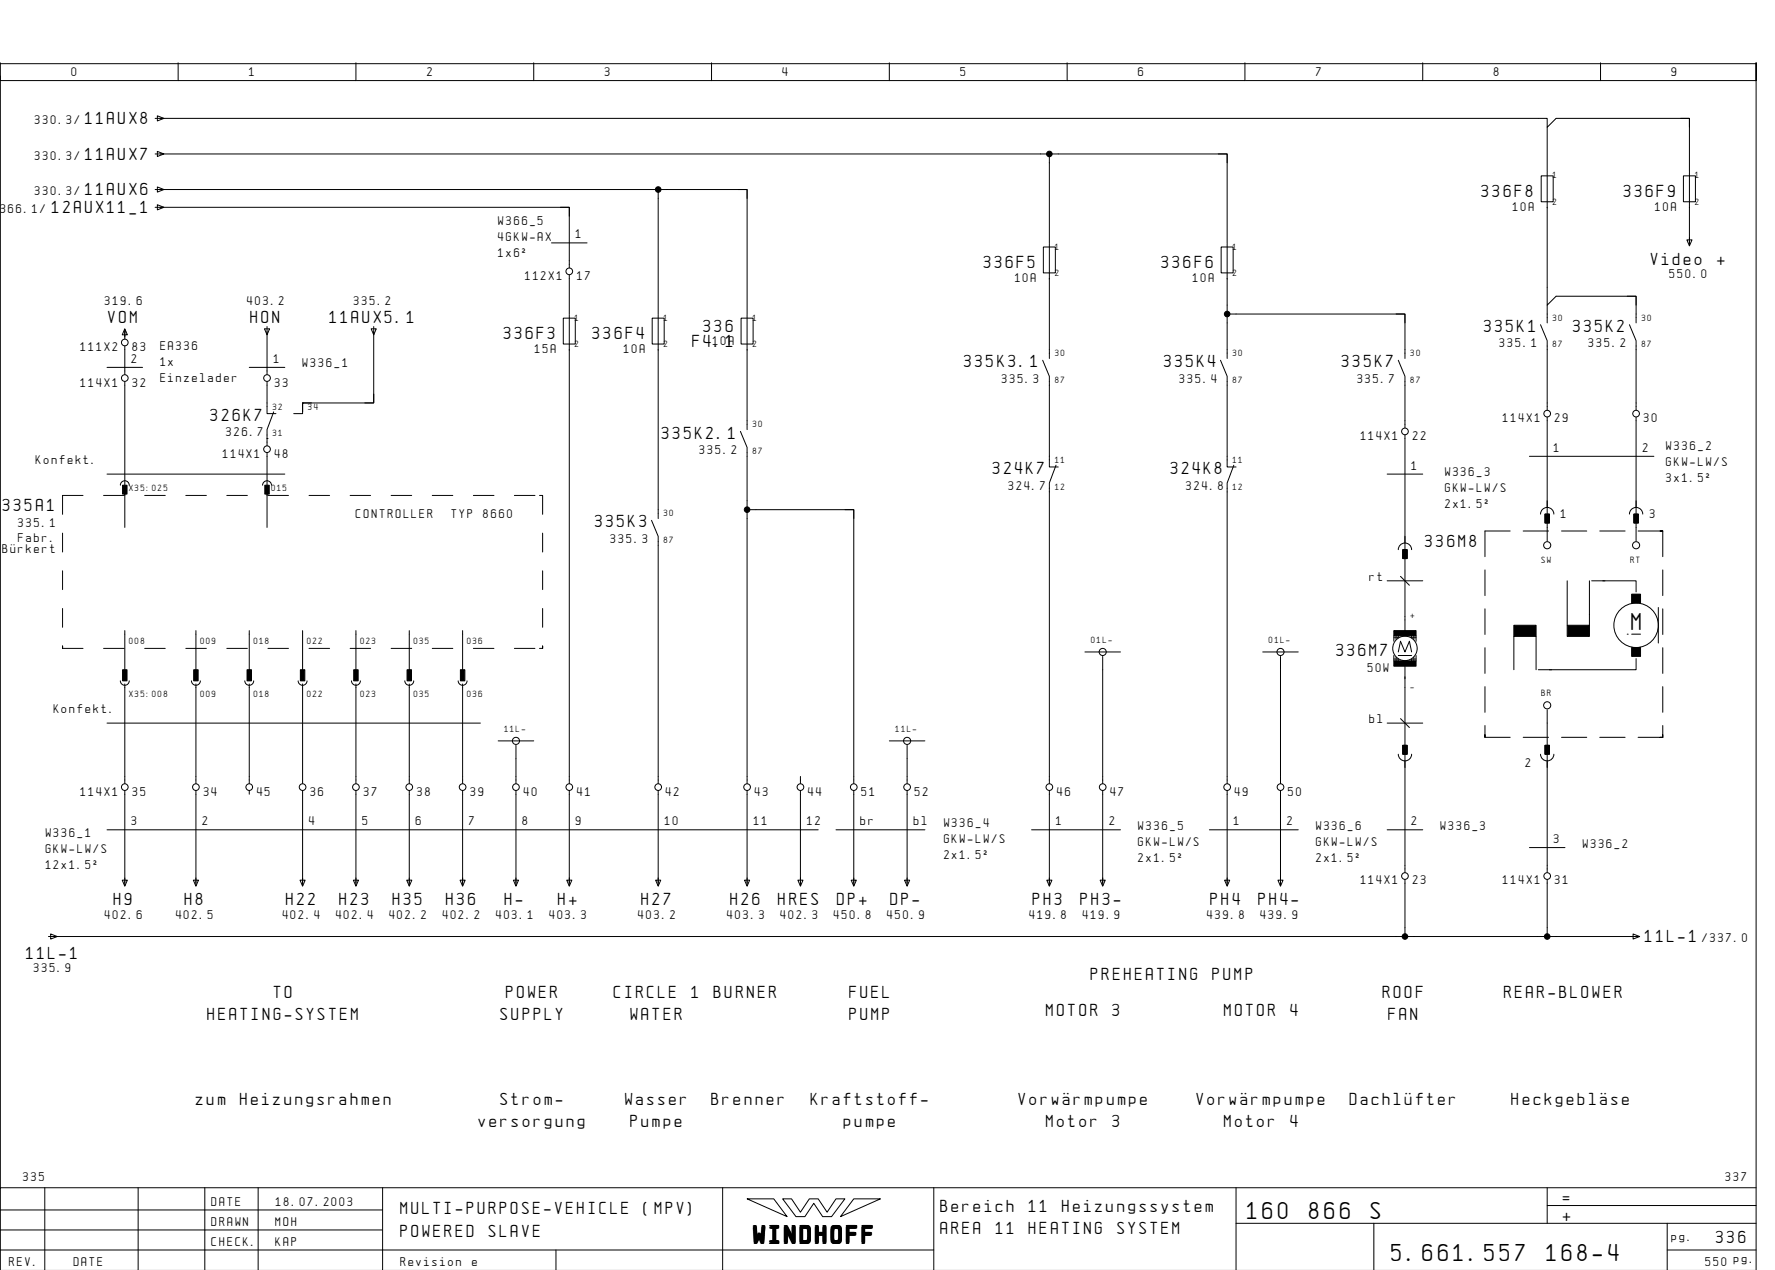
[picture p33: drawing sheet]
<svg xmlns="http://www.w3.org/2000/svg" width="399mm" height="286mm" viewBox="0 0 399 286" stroke-linecap="round" stroke-linejoin="round" font-family="sans-serif">
<defs><g id="words">
<g font-size="4.4">
<text x="367.1" y="141.6">M</text>
<text x="280.6" y="274.1">160</text>
<text x="294.5" y="274.1">866</text>
<text x="308.4" y="274.1">S</text>
<text x="169.5" y="279.3">WINDHOFF</text>
<text x="313.1" y="283.6">5.661.557</text>
<text x="347.9" y="283.6">168-4</text>
</g>
<g font-size="3.1">
<text x="19.2" y="27.9">11AUX8</text>
<text x="19.2" y="35.9">11AUX7</text>
<text x="11.7" y="47.9">12AUX11_1</text>
<text x="19.2" y="43.9">11AUX6</text>
<text x="333.3" y="44.3">336F8</text>
<text x="365.3" y="44.3">336F9</text>
<text x="371.4" y="59.6">Video</text>
<text x="386.3" y="59.6">+</text>
<text x="221.3" y="60.3">336F5</text>
<text x="261.3" y="60.3">336F6</text>
<text x="24.3" y="72.6">VOM</text>
<text x="56.3" y="72.6">HON</text>
<text x="74.1" y="72.6">11AUX5.1</text>
<text x="113.3" y="76.3">336F3</text>
<text x="133.3" y="76.3">336F4</text>
<text x="158.3" y="74.6">336</text>
<text x="333.9" y="74.6">335K1</text>
<text x="353.9" y="74.6">335K2</text>
<text x="155.8" y="78">F4.1</text>
<text x="216.9" y="82.6">335K3.1</text>
<text x="261.9" y="82.6">335K4</text>
<text x="301.9" y="82.6">335K7</text>
<text x="47.4" y="94.6">326K7</text>
<text x="148.9" y="98.6">335K2.1</text>
<text x="223.4" y="106.6">324K7</text>
<text x="263.4" y="106.6">324K8</text>
<text x=".6" y="114.9">335A1</text>
<text x="133.9" y="118.6">335K3</text>
<text x="320.6" y="122.9">336M8</text>
<text x="300.6" y="147.6">336M7</text>
<text x="25.6" y="203.6">H9</text>
<text x="41.6" y="203.6">H8</text>
<text x="64.3" y="203.6">H22</text>
<text x="76.3" y="203.6">H23</text>
<text x="88.3" y="203.6">H35</text>
<text x="100.3" y="203.6">H36</text>
<text x="113.6" y="203.6">H-</text>
<text x="125.6" y="203.6">H+</text>
<text x="144.3" y="203.6">H27</text>
<text x="164.3" y="203.6">H26</text>
<text x="175.1" y="203.6">HRES</text>
<text x="188.3" y="203.6">DP+</text>
<text x="200.3" y="203.6">DP-</text>
<text x="232.3" y="203.6">PH3</text>
<text x="243.1" y="203.6">PH3-</text>
<text x="272.3" y="203.6">PH4</text>
<text x="283.1" y="203.6">PH4-</text>
<text x="5.9" y="215.6">11L-1</text>
<text x="370.1" y="211.9">11L-1</text>
<text x="245.4" y="220.4">PREHEATING</text>
<text x="272.8" y="220.4">PUMP</text>
<text x="61.6" y="224.4">TO</text>
<text x="113.9" y="224.4">POWER</text>
<text x="138.1" y="224.4">CIRCLE</text>
<text x="155.5" y="224.4">1</text>
<text x="160.6" y="224.4">BURNER</text>
<text x="191.1" y="224.4">FUEL</text>
<text x="311.1" y="224.4">ROOF</text>
<text x="338.4" y="224.4">REAR-BLOWER</text>
<text x="46.7" y="229.4">HEATING-SYSTEM</text>
<text x="112.6" y="229.4">SUPPLY</text>
<text x="141.9" y="229.4">WATER</text>
<text x="191.1" y="229.4">PUMP</text>
<text x="235.4" y="228.4">MOTOR</text>
<text x="250.3" y="228.4">3</text>
<text x="275.4" y="228.4">MOTOR</text>
<text x="290.3" y="228.4">4</text>
<text x="312.3" y="229.4">FAN</text>
<text x="44.1" y="248.4">zum</text>
<text x="54" y="248.4">Heizungsrahmen</text>
<text x="112.6" y="248.4">Strom-</text>
<text x="140.6" y="248.4">Wasser</text>
<text x="160.1" y="248.4">Brenner</text>
<text x="182.4" y="248.4">Kraftstoff-</text>
<text x="229.2" y="248.4">VorwÑrmpumpe</text>
<text x="269.2" y="248.4">VorwÑrmpumpe</text>
<text x="303.6" y="248.4">DachlÅfter</text>
<text x="340.1" y="248.4">HeckgeblÑse</text>
<text x="107.6" y="253.4">versorgung</text>
<text x="141.9" y="253.4">Pumpe</text>
<text x="189.9" y="253.4">pumpe</text>
<text x="235.4" y="253.4">Motor</text>
<text x="250.3" y="253.4">3</text>
<text x="275.4" y="253.4">Motor</text>
<text x="290.3" y="253.4">4</text>
<text x="90.1" y="273.1">MULTI-PURPOSE-VEHICLE</text>
<text x="144.8" y="273.1">(MPV)</text>
<text x="211.6" y="272.6">Bereich</text>
<text x="231.5" y="272.6">11</text>
<text x="238.9" y="272.6">Heizungssystem</text>
<text x="351.6" y="270.6">=</text>
<text x="351.6" y="274.6">+</text>
<text x="90.1" y="278.1">POWERED</text>
<text x="110" y="278.1">SLAVE</text>
<text x="211.6" y="277.6">AREA</text>
<text x="224" y="277.6">11</text>
<text x="231.5" y="277.6">HEATING</text>
<text x="251.4" y="277.6">SYSTEM</text>
<text x="386.1" y="279.6">336</text>
</g>
<g font-size="2.3">
<text x="16.1" y="17.1">0</text>
<text x="56.1" y="17.1">1</text>
<text x="96.1" y="17.1">2</text>
<text x="136.1" y="17.1">3</text>
<text x="176.1" y="17.1">4</text>
<text x="216.1" y="17.1">5</text>
<text x="256.1" y="17.1">6</text>
<text x="296.1" y="17.1">7</text>
<text x="336.1" y="17.1">8</text>
<text x="376.1" y="17.1">9</text>
<text x="7.8" y="27.9">330.3/</text>
<text x="7.8" y="35.9">330.3/</text>
<text x=".1" y="47.9">366.1/</text>
<text x="7.8" y="43.9">330.3/</text>
<text x="340.4" y="47.4">10A</text>
<text x="372.4" y="47.4">10A</text>
<text x="112.1" y="50.6">W366_5</text>
<text x="129.6" y="53.6">1</text>
<text x="112.1" y="54.2">4GKW-AX</text>
<text x="112.1" y="57.8">1x6˝</text>
<text x="118.1" y="62.9">112X1</text>
<text x="129.8" y="62.9">17</text>
<text x="228.4" y="63.4">10A</text>
<text x="268.4" y="63.4">10A</text>
<text x="375.6" y="62.6">550.0</text>
<text x="23.6" y="68.5">319.6</text>
<text x="55.6" y="68.5">403.2</text>
<text x="79.6" y="68.5">335.2</text>
<text x="160.4" y="77.7">10A</text>
<text x="18.1" y="78.9">111X2</text>
<text x="29.6" y="81.6">2</text>
<text x="29.8" y="78.9">83</text>
<text x="36.1" y="78.6">EA336</text>
<text x="36.1" y="82.2">1x</text>
<text x="61.6" y="81.6">1</text>
<text x="68.1" y="82.6">W336_1</text>
<text x="120.4" y="79.4">15A</text>
<text x="140.4" y="79.4">10A</text>
<text x="337.4" y="78.1">335.1</text>
<text x="357.4" y="78.1">335.2</text>
<text x="18.1" y="86.9">114X1</text>
<text x="29.8" y="86.9">32</text>
<text x="36.1" y="85.8">Einzelader</text>
<text x="61.8" y="86.9">33</text>
<text x="225.4" y="86.1">335.3</text>
<text x="265.4" y="86.1">335.4</text>
<text x="305.4" y="86.1">335.7</text>
<text x="338.1" y="94.9">114X1</text>
<text x="349.8" y="94.9">29</text>
<text x="369.8" y="94.9">30</text>
<text x="50.9" y="98.1">326.7</text>
<text x="306.1" y="98.9">114X1</text>
<text x="317.8" y="98.9">22</text>
<text x="349.6" y="101.6">1</text>
<text x="369.6" y="101.6">2</text>
<text x="374.9" y="101.3">W336_2</text>
<text x="8.1" y="104.4">Konfekt.</text>
<text x="50.1" y="102.9">114X1</text>
<text x="61.8" y="102.9">48</text>
<text x="157.4" y="102.1">335.2</text>
<text x="317.6" y="105.6">1</text>
<text x="325.1" y="107.1">W336_3</text>
<text x="374.9" y="104.9">GKW-LW/S</text>
<text x="226.9" y="110.1">324.7</text>
<text x="266.9" y="110.1">324.8</text>
<text x="325.1" y="110.7">GKW-LW/S</text>
<text x="374.9" y="108.5">3x1.5˝</text>
<text x="4.1" y="118.4">335.1</text>
<text x="80.1" y="116.4">CONTROLLER</text>
<text x="101.6" y="116.4">TYP</text>
<text x="108.7" y="116.4">8660</text>
<text x="325.1" y="114.3">2x1.5˝</text>
<text x="351.2" y="116.4">1</text>
<text x="371.2" y="116.4">3</text>
<text x=".5" y="124.4">BÅrkert</text>
<text x="4.1" y="121.9">Fabr.</text>
<text x="137.4" y="122.1">335.3</text>
<text x="308.1" y="130.6">rt</text>
<text x="307.7" y="151.1">50W</text>
<text x="12.1" y="160.4">Konfekt.</text>
<text x="308.1" y="162.6">bl</text>
<text x="343.2" y="172.4">2</text>
<text x="18.1" y="178.9">114X1</text>
<text x="29.8" y="178.9">35</text>
<text x="45.8" y="178.9">34</text>
<text x="57.8" y="178.9">45</text>
<text x="69.8" y="178.9">36</text>
<text x="81.8" y="178.9">37</text>
<text x="93.8" y="178.9">38</text>
<text x="105.8" y="178.9">39</text>
<text x="117.8" y="178.9">40</text>
<text x="129.8" y="178.9">41</text>
<text x="149.8" y="178.9">42</text>
<text x="169.8" y="178.9">43</text>
<text x="181.8" y="178.9">44</text>
<text x="193.8" y="178.9">51</text>
<text x="205.8" y="178.9">52</text>
<text x="237.8" y="178.9">46</text>
<text x="249.8" y="178.9">47</text>
<text x="277.8" y="178.9">49</text>
<text x="289.8" y="178.9">50</text>
<text x="29.6" y="185.6">3</text>
<text x="45.6" y="185.6">2</text>
<text x="69.6" y="185.6">4</text>
<text x="81.6" y="185.6">5</text>
<text x="93.6" y="185.6">6</text>
<text x="105.6" y="185.6">7</text>
<text x="117.6" y="185.6">8</text>
<text x="129.6" y="185.6">9</text>
<text x="149.6" y="185.6">10</text>
<text x="169.6" y="185.6">11</text>
<text x="181.6" y="185.6">12</text>
<text x="193.6" y="185.6">br</text>
<text x="205.6" y="185.6">bl</text>
<text x="212.4" y="186">W336_4</text>
<text x="237.6" y="185.6">1</text>
<text x="249.6" y="185.6">2</text>
<text x="277.6" y="185.6">1</text>
<text x="289.6" y="185.6">2</text>
<text x="317.6" y="185.6">2</text>
<text x="10.3" y="188.3">W336_1</text>
<text x="10.3" y="191.9">GKW-LW/S</text>
<text x="212.4" y="189.6">GKW-LW/S</text>
<text x="256.1" y="186.6">W336_5</text>
<text x="256.1" y="190.2">GKW-LW/S</text>
<text x="296.1" y="186.6">W336_6</text>
<text x="296.1" y="190.2">GKW-LW/S</text>
<text x="324.1" y="186.6">W336_3</text>
<text x="349.6" y="189.6">3</text>
<text x="356.1" y="190.6">W336_2</text>
<text x="10.3" y="195.4">12x1.5˝</text>
<text x="212.4" y="193.1">2x1.5˝</text>
<text x="256.1" y="193.8">2x1.5˝</text>
<text x="296.1" y="193.8">2x1.5˝</text>
<text x="306.1" y="198.9">114X1</text>
<text x="317.8" y="198.9">23</text>
<text x="338.1" y="198.9">114X1</text>
<text x="349.8" y="198.9">31</text>
<text x="23.6" y="206.6">402.6</text>
<text x="39.6" y="206.6">402.5</text>
<text x="63.6" y="206.6">402.4</text>
<text x="75.6" y="206.6">402.4</text>
<text x="87.6" y="206.6">402.2</text>
<text x="99.6" y="206.6">402.2</text>
<text x="111.6" y="206.6">403.1</text>
<text x="123.6" y="206.6">403.3</text>
<text x="143.6" y="206.6">403.2</text>
<text x="163.6" y="206.6">403.3</text>
<text x="175.6" y="206.6">402.3</text>
<text x="187.6" y="206.6">450.8</text>
<text x="199.6" y="206.6">450.9</text>
<text x="231.6" y="206.6">419.8</text>
<text x="243.6" y="206.6">419.9</text>
<text x="271.6" y="206.6">439.8</text>
<text x="283.6" y="206.6">439.9</text>
<text x="383" y="211.9">/337.0</text>
<text x="7.6" y="218.6">335.9</text>
<text x="5.2" y="265.6">335</text>
<text x="388.2" y="265.6">337</text>
<text x="47.6" y="271.1">DATE</text>
<text x="47.6" y="275.6">DRAWN</text>
<text x="62" y="275.6">MOH</text>
<text x="62.1" y="271.1">18.07.2003</text>
<text x="47.6" y="280.1">CHECK.</text>
<text x="62" y="280.1">KAP</text>
<text x="376.1" y="279.1">pg.</text>
<text x="2.1" y="284.6">REV.</text>
<text x="16.6" y="284.6">DATE</text>
<text x="90.1" y="284.6">Revision</text>
<text x="106.2" y="284.6">e</text>
<text x="383.7" y="284.6">550 pg.</text>
</g>
<g font-size="1.6">
<text x="349.4" y="40.1">1</text>
<text x="381.4" y="40.1">1</text>
<text x="349.4" y="46.1">2</text>
<text x="381.4" y="46.1">2</text>
<text x="237.4" y="56.1">1</text>
<text x="277.4" y="56.1">1</text>
<text x="237.4" y="62.1">2</text>
<text x="277.4" y="62.1">2</text>
<text x="129.3" y="72.1">1</text>
<text x="149.4" y="72.1">1</text>
<text x="169.4" y="72.1">1</text>
<text x="349.4" y="72.1">30</text>
<text x="369.4" y="72.1">30</text>
<text x="129.3" y="78.1">2</text>
<text x="149.4" y="78.1">2</text>
<text x="169.4" y="78.1">2</text>
<text x="237.4" y="80.1">30</text>
<text x="277.4" y="80.1">30</text>
<text x="317.4" y="80.1">30</text>
<text x="349.4" y="78.1">87</text>
<text x="369.4" y="78.1">87</text>
<text x="237.4" y="86.1">87</text>
<text x="277.4" y="86.1">87</text>
<text x="317.4" y="86.1">87</text>
<text x="61.3" y="92.1">32</text>
<text x="69.4" y="92.1">34</text>
<text x="61.3" y="98.1">31</text>
<text x="169.4" y="96.1">30</text>
<text x="169.4" y="102.1">87</text>
<text x="237.4" y="104.1">11</text>
<text x="277.4" y="104.1">11</text>
<text x="29.1" y="110.4">X35:025</text>
<text x="61.1" y="110.4">015</text>
<text x="237.4" y="110.1">12</text>
<text x="277.4" y="110.1">12</text>
<text x="149.4" y="116.1">30</text>
<text x="149.4" y="122.1">87</text>
<text x="346.8" y="126.6">SW</text>
<text x="366.8" y="126.6">RT</text>
<text x="317.4" y="139.1">+</text>
<text x="29.1" y="144.8">008</text>
<text x="45.1" y="144.8">009</text>
<text x="57.1" y="144.8">018</text>
<text x="69.1" y="144.8">022</text>
<text x="81.1" y="144.8">023</text>
<text x="93.1" y="144.8">035</text>
<text x="105.1" y="144.8">036</text>
<text x="245.5" y="144.6">01L-</text>
<text x="285.5" y="144.6">01L-</text>
<text x="317.4" y="155.3">-</text>
<text x="29.1" y="156.8">X35:008</text>
<text x="45.1" y="156.8">009</text>
<text x="57.1" y="156.8">018</text>
<text x="69.1" y="156.8">022</text>
<text x="81.1" y="156.8">023</text>
<text x="93.1" y="156.8">035</text>
<text x="105.1" y="156.8">036</text>
<text x="346.8" y="156.6">BR</text>
<text x="113.5" y="164.6">11L-</text>
<text x="201.5" y="164.6">11L-</text>
</g>
</g></defs>
<g fill="none" stroke="#000" stroke-width=".22">
<path d="M.1 14.1v4h395v-4v271.6M.1 17.1v250M.1 14.3h395M40.1 14.1v4M80.1 14.1v4M120.1 14.1v4M160.1 14.1v4M200.1 14.1v4M240.1 14.1v4M280.1 14.1v4M320.1 14.1v4M360.1 14.1v4"/>
<path d="M34.9 34.6h241.2v20M34.9 26.6h313.2v2l2-2h30v12M35.4 26l1.5 .6-1.5 .6zM35.4 34l1.5 .6-1.5 .6zM236.1 34.6v20M274.1 34.6h2v2M346.7 39.5h2.7v5.9h-2.7zM348.1 38.8v29.8l2-2h18v6M348.1 28.6v10M378.1 26.6h2v2M378.7 39.5h2.7v5.9h-2.7zM380.1 38.8v16.4"/>
<path d="M34.9 42.6h133.2v28M34.9 46.6h1.8M35.4 42l1.5 .6-1.5 .6zM35.4 46l1.5 .6-1.5 .6zM36.1 46.6h92v13.6M124.1 54.6h8M126.1 46.6h2v2M148.1 42.6v28M166.1 42.6h2v2M234.7 55.5h2.7v5.9h-2.7zM236.1 54.7v25.9M274.7 55.5h2.7v5.9h-2.7z"/>
<path d="M276.1 54.7v25.9M379.5 54h1.2l-.6 1.3zM28.1 73.9l.6 1.4h-1.2zM28.1 74.1v2.1M28.1 77.8v6.4M28.1 74.6h.1M59.5 73.9h1.2l-.6 1.4zM60.1 73.4v10.8M83.5 73.9h1.2l-.6 1.4zM84.1 74.6v16h-16M84.1 73.4v1.8M126.7 71.5h2.7v5.9h-2.7z"/>
<path d="M128.1 61.8v8.8M128.1 70.8v105.4M146.7 71.5h2.7v5.9h-2.7zM148.1 70.8v45.8M166.7 71.5h2.7v5.9h-2.7zM168.1 70.8v25.8M276.1 70.6h40v10M314.1 70.6h2v2M346.6 73l1.5 3.6v15.6M348.1 68.6v4M366.1 66.6h2v2M366.6 73l1.5 3.6v15.6"/>
<path d="M24.1 82.6h8M28.1 85.8v32.8M56.1 82.6h8M60.1 85.8v7.2h2M60.1 98.6h.1M61.6 92.6l-1.5 4v3.6M68.1 90.6v2.4h-2M68.1 90.6h.1M70.1 90.6h-2v2M84.1 88.6v2h-2M166.6 97l1.5 3.6v75.6M234.6 81l1.5 3.6v20.4h2"/>
<path d="M274.6 81l1.5 3.6v20.4h2M314.6 81l1.5 3.6v11.6M316.1 97.8v45.2M348.1 93.8v27.8M368.1 93.8v27.8M14.1 119.9v4.3M18.7 111.4h-4.6v4.3M23.3 111.4h4.6M24.1 106.6h40M27.1 109.1a1 1 0 0 1 1-1 1 1 0 0 1 1 1M32.6 111.4h4.6M41.8 111.4h4.6"/>
<path d="M51 111.4h4.6M59.1 109.1a1 1 0 0 1 1-1 1 1 0 0 1 1 1M60.1 101.8v16.8M60.3 111.4h4.6M69.5 111.4h4.7M78.8 111.4h4.6M88 111.4h4.6M97.2 111.4h4.7M106.5 111.4h4.6M115.7 111.4h4.7M121.4 111.4h.7v4.3M122.1 119.9v4.3"/>
<path d="M146.6 117l1.5 3.6v55.6M168.1 114.6h24v61.6M190.1 114.6h2v2M237.6 104.6l-1.5 4v67.6M277.6 104.6l-1.5 4v67.6M312.1 106.6h8M339.8 119.4h-5.7v5.8M342.7 119.4h5.7M344.1 102.6h28M346.6 115.6a1.5 1.5 0 0 1 1.5-1.5 1.5 1.5 0 0 1 1.5 1.5M347.6 115.6h1v2h-1zM351.3 119.4h5.7"/>
<path d="M359.9 119.4h5.7M366.6 115.6a1.5 1.5 0 0 1 1.5-1.5 1.5 1.5 0 0 1 1.5 1.5M367.6 115.6h1v2h-1zM368.5 119.4h5.6h-.6M374.1 119.4v5.8M14.1 128.4v4.2M14.1 136.9v4.2M122.1 128.4v4.2M122.1 136.9v4.2M312.1 130.6h8M314.6 123.6a1.5 1.5 0 0 1 1.5-1.5 1.5 1.5 0 0 1 1.5 1.5M315.1 129.6l2 2"/>
<path d="M315.6 123.6h1v2h-1zM334.1 128.2v5.7M334.1 136.9v5.8M352.6 130.6v10M357.6 130.6v10M358.1 130.6h3M360.6 130.6h7.5v2.5M373.1 136.6v8M374.1 128.2v5.7M374.1 136.9v5.8M14.1 145.3v.5v-.5M14.1 145.8h4.6"/>
<path d="M23.3 145.8h4.6M27.1 153.1a1 1 0 0 0 1 1 1 1 0 0 0 1-1M28.1 141.8v8.8M28.1 153.8v22.4M32.6 145.8h4.6M41.8 145.8h4.6M43.1 153.1a1 1 0 0 0 1 1 1 1 0 0 0 1-1M44.1 141.8v8.8M44.1 153.8v22.4M51 145.8h4.6M55.1 153.1a1 1 0 0 0 1 1 1 1 0 0 0 1-1M56.1 141.8v8.8"/>
<path d="M56.1 153.8v22.4M60.3 145.8h4.6M67.1 153.1a1 1 0 0 0 1 1 1 1 0 0 0 1-1M68.1 141.8v8.8M68.1 153.8v22.4M69.5 145.8h4.7M78.8 145.8h4.6M79.1 153.1a1 1 0 0 0 1 1 1 1 0 0 0 1-1M80.1 141.8v8.8M80.1 153.8v22.4M88 145.8h4.6M91.1 153.1a1 1 0 0 0 1 1 1 1 0 0 0 1-1"/>
<path d="M92.1 141.8v8.8M92.1 153.8v22.4M97.2 145.8h4.7M103.1 153.1a1 1 0 0 0 1 1 1 1 0 0 0 1-1M104.1 141.8v8.8M104.1 153.8v22.4M106.5 145.8h4.6M115.7 145.8h4.7M121.4 145.8h.7M122.1 145.3v.5v-.5M244.1 146.6h8M248.1 147.6v28.6"/>
<path d="M284.1 146.6h8M288.1 147.6v28.6M313.6 148.2h1v.4M313.6 143v1.2M313.6 147.4v1.2M314.1 143v.8M314.1 147.8v.8M314.6 143v.4h-1M314.6 146.6l.5-2.4 1 2.4 1-2.4 .5 2.4M314.6 147.4h3M316.1 148.6v.8M316.1 149.8v46.4"/>
<path d="M317.6 143v.4h1M318.1 143v.8M318.1 147.8v.8M318.6 143v1.2M318.6 147.4v1.2M318.6 148.2h-1v.4M334.1 145.7v5.7M334.1 154.4v5.8M340.6 143.1v7.5M345.6 143.1v7.5M346.1 150.6h3M348.1 159.6v36.6"/>
<path d="M366.1 142.6h.1M367.1 142.6h2M368.1 148.1v2.5h-19.5M374.1 145.7v5.7M374.1 154.4v5.8M24.1 162.6h84M28.1 177.8v21.4M44.1 177.8v21.4M56.1 177.8v.8M68.1 177.8v21.4M80.1 177.8v21.4M92.1 177.8v21.4"/>
<path d="M104.1 177.8v21.4M112.1 166.6h8M116.1 167.6v8.6M116.1 177.8v21.4M128.1 177.8v21.4M148.1 177.8v21.4M168.1 177.8v21.4M180.1 174.6v1.6M180.1 177.8v21.4M192.1 177.8v21.4M200.1 166.6h8M204.1 167.6v8.6"/>
<path d="M204.1 177.8v21.4M236.1 177.8v21.4M248.1 177.8v21.4M276.1 177.8v21.4M288.1 177.8v21.4M312.1 162.6h8M314.6 169.6a1.5 1.5 0 0 0 1.5 1.5 1.5 1.5 0 0 0 1.5-1.5M315.1 161.6l2 2M315.6 167.6h1v2h-1zM334.1 165.8h5.7M334.1 163.2v2.6v-.6M342.7 165.8h5.7"/>
<path d="M346.6 169.6a1.5 1.5 0 0 0 1.5 1.5 1.5 1.5 0 0 0 1.5-1.5M347.6 167.6h1v2h-1zM351.3 165.8h5.7M359.9 165.8h5.7M368.5 165.8h5.6h-.6M374.1 163.2v2.6v-.6M24.1 186.6h160M27.5 197.9h1.2l-.6 1.4zM43.5 197.9h1.1l-.5 1.4zM67.5 197.9h1.1l-.5 1.4zM79.5 197.9h1.2l-.6 1.4zM91.5 197.9h1.1l-.5 1.4z"/>
<path d="M103.5 197.9h1.2l-.6 1.4zM115.5 197.9h1.1l-.5 1.4zM127.5 197.9h1.2l-.6 1.4zM147.5 197.9h1.2l-.6 1.4zM167.5 197.9h1.1l-.5 1.4zM179.5 197.9h1.1l-.5 1.4zM188.1 186.6h20M191.5 197.9h1.1l-.5 1.4zM203.5 197.9h1.2l-.6 1.4zM232.1 186.6h20M235.5 197.9h1.2l-.6 1.4zM247.5 197.9h1.2l-.6 1.4z"/>
<path d="M272.1 186.6h20M275.5 197.9h1.2l-.6 1.4zM287.5 197.9h1.2l-.6 1.4zM312.1 186.6h8M316.1 197.8v12.8M344.1 190.6h8M348.1 197.8v12.8M10.9 210.6h357.9M11.4 210l1.5 .6-1.5 .6zM367.4 210l1.5 .6-1.5 .6zM10.1 267.1v18.5M31.1 267.1v18.5"/>
<path d="M46.1 267.1v18.6M58.1 267.1v18.6M86.1 272.1h-86M86.1 276.6h-86M86.1 267.1v18.6M162.6 267.1v18.6M168.1 269.6h6l3 4zM176.1 269.6h2l2 3 2-3h2l2 3 2-3h2l-3 4h-2l-2-3-2 3h-2zM192.1 269.6h6l-9 4zM210.1 267.1v18.6M278.1 275.1h117M278.1 267.1v18.6"/>
<path d="M309.1 275.1v10.6M348.1 271.1h47M348.1 267.1v8M375.1 275.1v10.6M395.1 267.1h-395v18.6M125.1 281.1v4.6M210.1 281.1h-210M375.1 281.1h20"/>
<circle cx="28.1" cy="77" r=".75"/>
<circle cx="128.1" cy="61" r=".75"/>
<circle cx="28.1" cy="85" r=".75"/>
<circle cx="60.1" cy="85" r=".75"/>
<circle cx="316.1" cy="97" r=".75"/>
<circle cx="348.1" cy="93" r=".75"/>
<circle cx="368.1" cy="93" r=".75"/>
<circle cx="60.1" cy="101" r=".75"/>
<circle cx="348.1" cy="122.6" r=".8"/>
<circle cx="368.1" cy="122.6" r=".8"/>
<circle cx="248.1" cy="146.6" r=".8"/>
<circle cx="288.1" cy="146.6" r=".8"/>
<circle cx="316.1" cy="145.8" r="2.75"/>
<circle cx="348.1" cy="158.6" r=".8"/>
<circle cx="368.1" cy="140.6" r="5"/>
<circle cx="28.1" cy="177" r=".75"/>
<circle cx="44.1" cy="177" r=".75"/>
<circle cx="56.1" cy="177" r=".75"/>
<circle cx="68.1" cy="177" r=".75"/>
<circle cx="80.1" cy="177" r=".75"/>
<circle cx="92.1" cy="177" r=".75"/>
<circle cx="104.1" cy="177" r=".75"/>
<circle cx="116.1" cy="166.6" r=".8"/>
<circle cx="116.1" cy="177" r=".75"/>
<circle cx="128.1" cy="177" r=".75"/>
<circle cx="148.1" cy="177" r=".75"/>
<circle cx="168.1" cy="177" r=".75"/>
<circle cx="180.1" cy="177" r=".75"/>
<circle cx="192.1" cy="177" r=".75"/>
<circle cx="204.1" cy="177" r=".75"/>
<circle cx="204.1" cy="166.6" r=".8"/>
<circle cx="236.1" cy="177" r=".75"/>
<circle cx="248.1" cy="177" r=".75"/>
<circle cx="276.1" cy="177" r=".75"/>
<circle cx="288.1" cy="177" r=".75"/>
<circle cx="316.1" cy="197" r=".75"/>
<circle cx="348.1" cy="197" r=".75"/>
</g>
<g fill="#000" stroke="#000" stroke-width=".22">
<path d="M27.6 109.1h1v2h-1zM59.6 109.1h1v2h-1zM347.6 115.6h1v2h-1zM367.6 115.6h1v2h-1zM315.6 123.6h1v2h-1zM367.1 133.6h2v2h-2zM27.6 150.6h1v2.5h-1zM43.6 150.6h1v2.5h-1zM55.6 150.6h1v2.5h-1zM67.6 150.6h1v2.5h-1zM79.6 150.6h1v2.5h-1zM91.6 150.6h1v2.5h-1z"/>
<path d="M103.6 150.6h1v2.5h-1zM313.6 141.8h5v1.2h-5zM313.6 148.6h5v1.2h-5zM340.6 140.6h5v2.5h-5zM352.6 140.6h5v2.5h-5zM367.1 145.6h2v2h-2zM315.6 167.6h1v2h-1zM347.6 167.6h1v2h-1z"/>
<circle cx="236.1" cy="34.6" r=".63"/>
<circle cx="148.1" cy="42.6" r=".63"/>
<circle cx="276.1" cy="70.6" r=".63"/>
<circle cx="168.1" cy="114.6" r=".63"/>
<circle cx="316.1" cy="210.6" r=".62"/>
<circle cx="348.1" cy="210.6" r=".63"/>
</g>
<use href="#words"/>
</svg>
